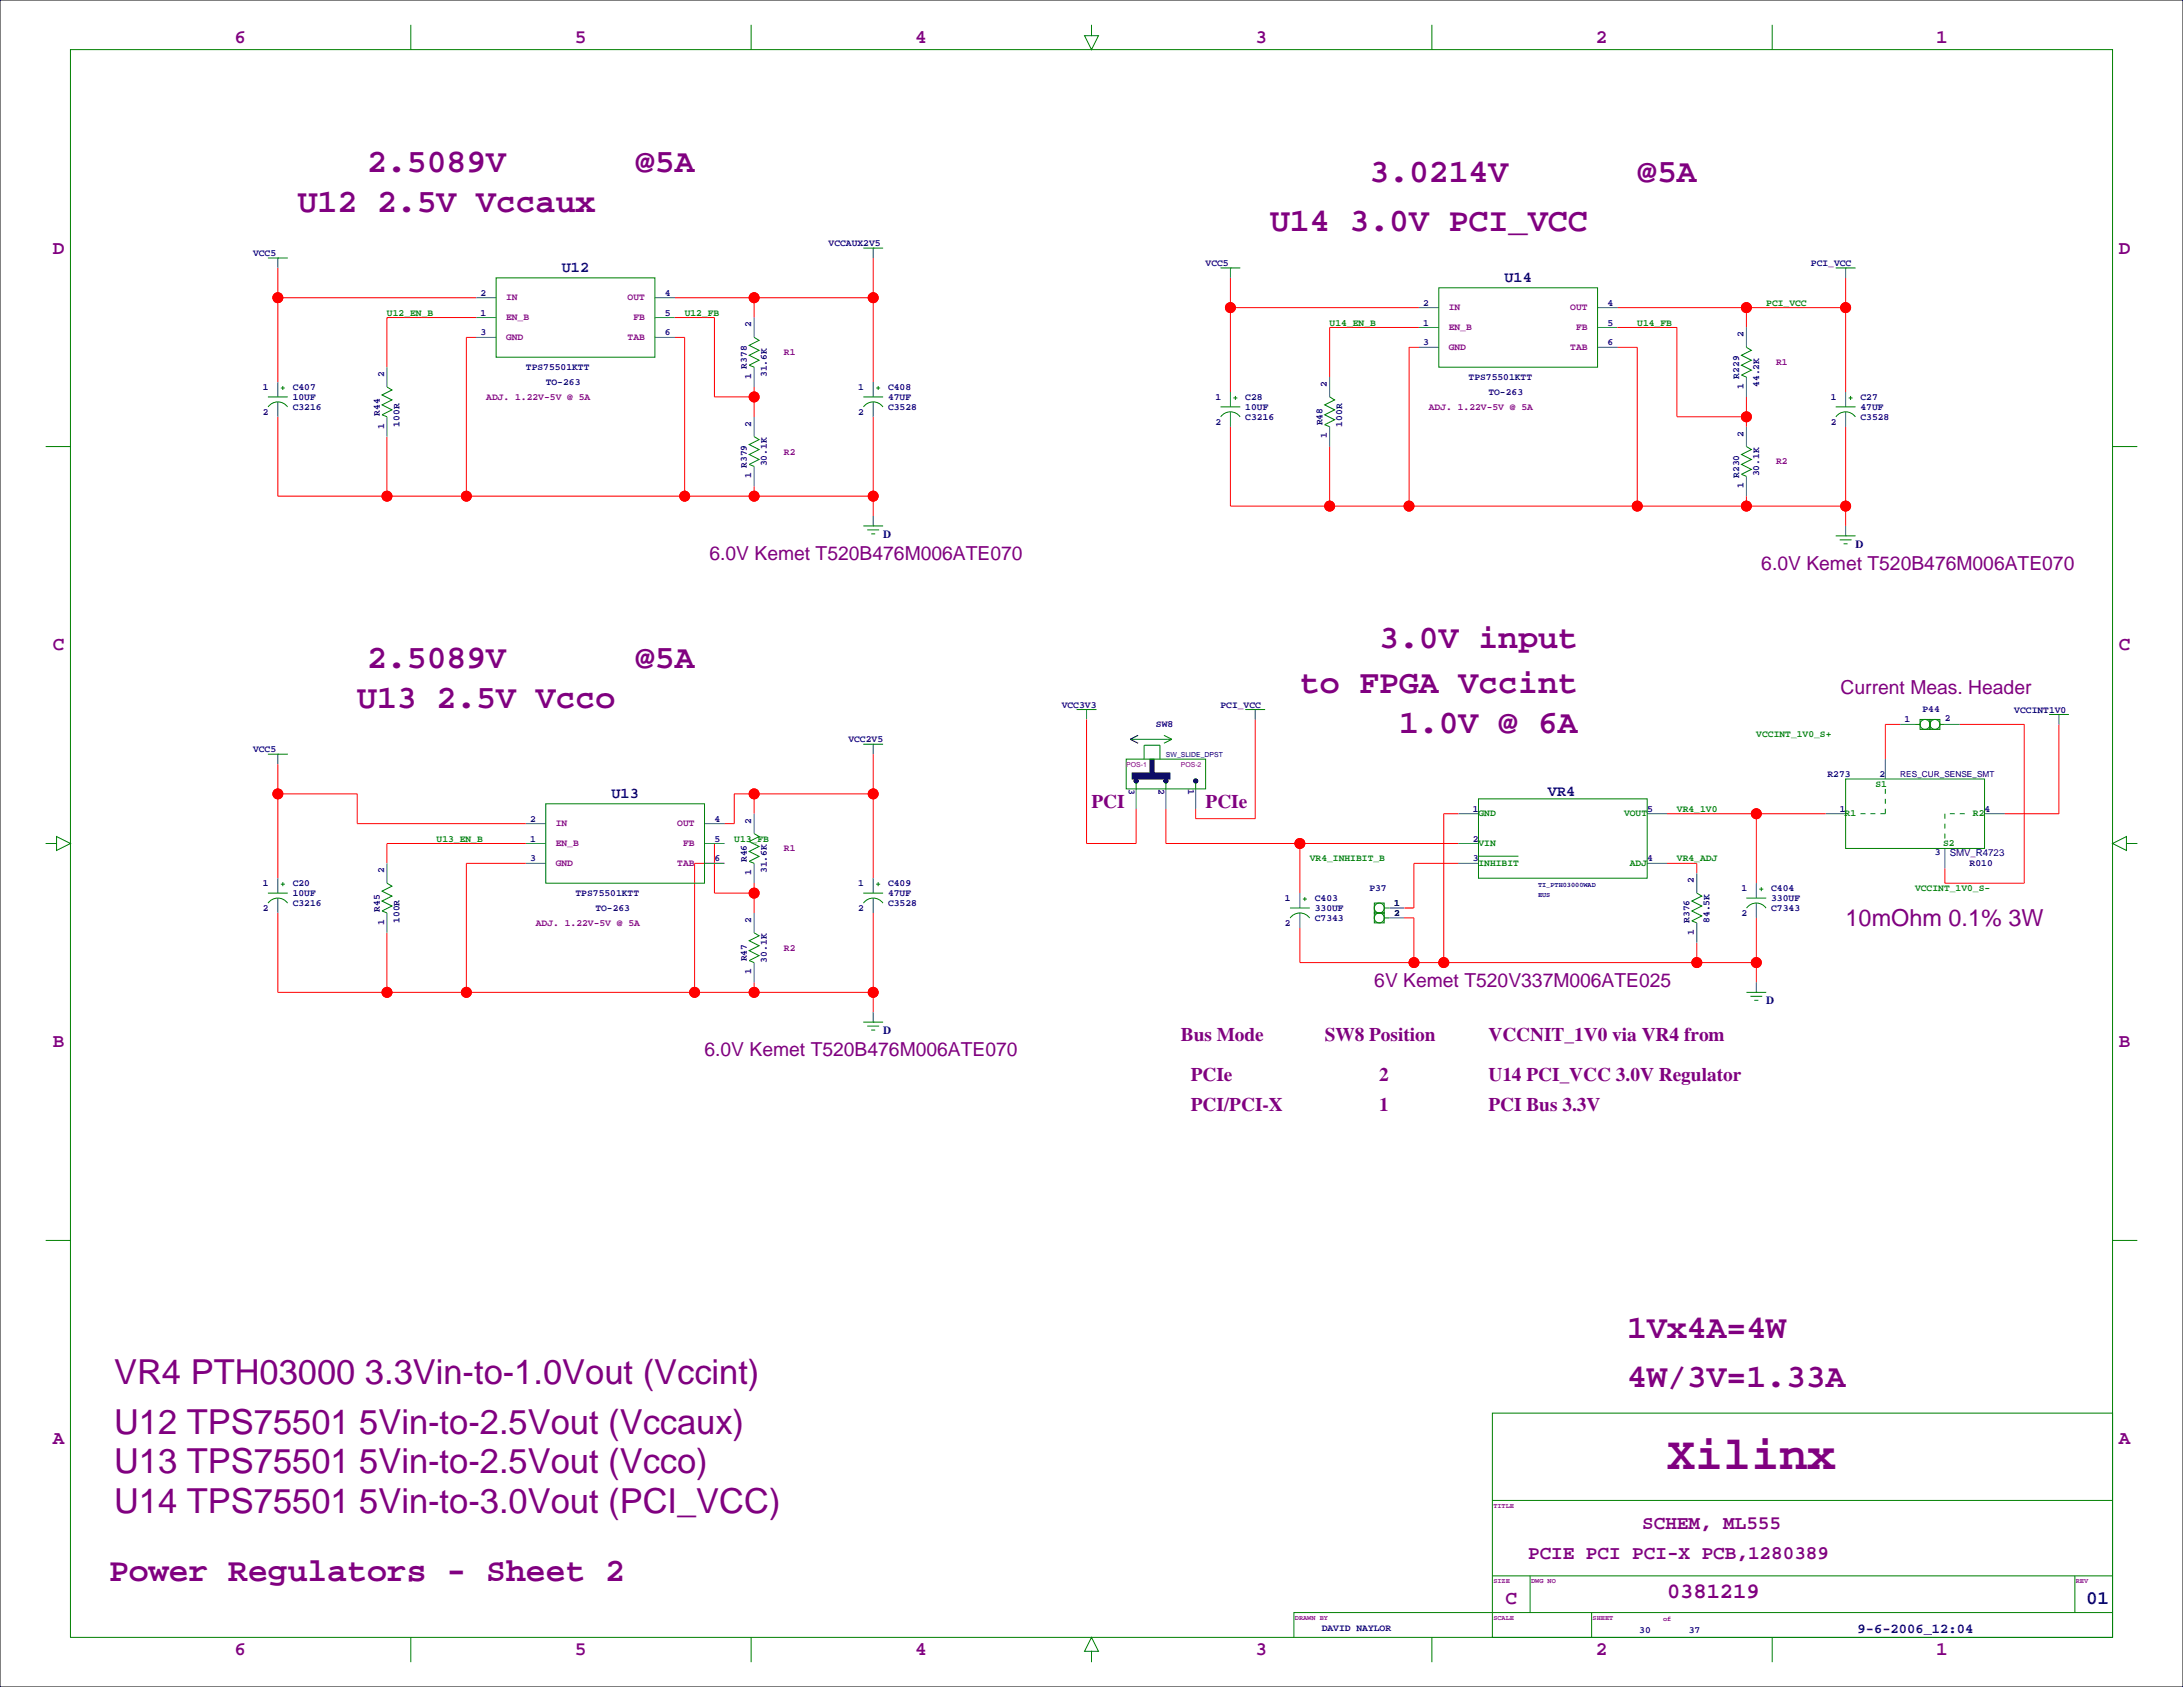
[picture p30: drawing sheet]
<svg xmlns="http://www.w3.org/2000/svg" width="559mm" height="432mm" viewBox="0 0 559 432" stroke-linecap="round" stroke-linejoin="round" font-family="sans-serif">
<defs><g id="words">
<text font-size="12" fill="#800080" x="426.7" y="376">Xilinx</text>
<g font-size="8.8" fill="#800080">
<text x="29.2" y="354.2">VR4 PTH03000 3.3Vin-to-1.0Vout (Vccint)</text>
<text x="29.2" y="366.9">U12 TPS75501 5Vin-to-2.5Vout (Vccaux)</text>
<text x="29.2" y="377.1">U13 TPS75501 5Vin-to-2.5Vout (Vcco)</text>
<text x="29.2" y="387.3">U14 TPS75501 5Vin-to-3.0Vout (PCI_VCC)</text>
</g>
<g font-size="8.5" fill="#800080">
<text x="94" y="44">2.5089V</text>
<text x="162.6" y="44">@5A</text>
<text x="350.5" y="46.5">3.0214V</text>
<text x="419.1" y="46.5">@5A</text>
<text x="76.2" y="54.1">U12 2.5V Vccaux</text>
<text x="325.1" y="59.2">U14 3.0V PCI_VCC</text>
<text x="353.1" y="165.9">3.0V input</text>
<text x="94" y="171">2.5089V</text>
<text x="162.6" y="171">@5A</text>
<text x="332.7" y="177.3">to FPGA Vccint</text>
<text x="91.4" y="181.1">U13 2.5V Vcco</text>
<text x="358.1" y="187.5">1.0V @ 6A</text>
<text x="416.6" y="342.4">1Vx4A=4W</text>
<text x="416.6" y="355.1">4W/3V=1.33A</text>
<text x="27.9" y="404.7">Power Regulators - Sheet 2</text>
</g>
<text font-size="6" fill="#800080" x="472.4" y="237">10mOhm 0.1% 3W</text>
<text font-size="5.6" fill="#800080" x="426.7" y="409.1">0381219</text>
<g font-size="4.9" fill="#800080">
<text x="60" y="11">6</text>
<text x="147.1" y="11">5</text>
<text x="234.2" y="11">4</text>
<text x="321.4" y="11">3</text>
<text x="408.5" y="11">2</text>
<text x="495.6" y="11">1</text>
<text x="13.5" y="64.9">D</text>
<text x="542.3" y="64.9">D</text>
<text x="181.6" y="143.3">6.0V Kemet T520B476M006ATE070</text>
<text x="450.8" y="145.8">6.0V Kemet T520B476M006ATE070</text>
<text x="13.5" y="166.5">C</text>
<text x="542.3" y="166.5">C</text>
<text x="471.2" y="177.6">Current Meas. Header</text>
<text x="279.4" y="206.8">PCI</text>
<text x="308.6" y="206.8">PCIe</text>
<text x="351.8" y="252.5">6V Kemet T520V337M006ATE025</text>
<text x="13.5" y="268.1">B</text>
<text x="302.3" y="266.5">Bus Mode</text>
<text x="339.1" y="266.5">SW8 Position</text>
<text x="381" y="266.5">VCCNIT_1V0 via VR4 from</text>
<text x="542.3" y="268.1">B</text>
<text x="180.3" y="270.3">6.0V Kemet T520B476M006ATE070</text>
<text x="304.8" y="276.7">PCIe</text>
<text x="353.1" y="276.7">2</text>
<text x="381" y="276.7">U14 PCI_VCC 3.0V Regulator</text>
<text x="304.8" y="284.3">PCI/PCI-X</text>
<text x="353.1" y="284.3">1</text>
<text x="381" y="284.3">PCI Bus 3.3V</text>
<text x="13.5" y="369.7">A</text>
<text x="542.3" y="369.7">A</text>
<text x="420.4" y="391.4">SCHEM, ML555</text>
<text x="391.2" y="399">PCIE PCI PCI-X PCB,1280389</text>
<text x="385.4" y="410.6">C</text>
<text x="60" y="423.5">6</text>
<text x="147.1" y="423.5">5</text>
<text x="234.2" y="423.5">4</text>
<text x="321.4" y="423.5">3</text>
<text x="408.5" y="423.5">2</text>
<text x="495.6" y="423.5">1</text>
</g>
<text font-size="4.9" fill="#000080" x="534" y="410.6">01</text>
<g font-size="3.9" fill="#000080">
<text x="143.8" y="69.7">U12</text>
<text x="385.1" y="72.2">U14</text>
<text x="396.2" y="203.7">VR4</text>
<text x="156.5" y="204.3">U13</text>
</g>
<text font-size="3.5" fill="#000080" x="475.5" y="417.9">9-6-2006_12:04</text>
<g font-size="2.8" fill="#000080">
<text x="226.1" y="137.6">D</text>
<text x="475" y="140.1">D</text>
<text x="452.1" y="257">D</text>
<text x="226.1" y="264.6">D</text>
</g>
<g font-size="2.5" fill="#000080">
<text x="64.8" y="65.5">VCC5</text>
<text x="212.1" y="63">VCCAUX2V5</text>
<text x="308.6" y="68.1">VCC5</text>
<text x="463.5" y="68.1">PCI_VCC</text>
<text x="123" y="75.7">2</text>
<text x="170.2" y="75.7">4</text>
<text x="123" y="80.8">1</text>
<text x="170.2" y="80.8">5</text>
<text x="192.3" y="83.8" transform="rotate(-90 192.3 83.8)">2</text>
<text x="364.3" y="83.3">1</text>
<text x="364.3" y="78.2">2</text>
<text x="411.5" y="78.2">4</text>
<text x="411.5" y="83.3">5</text>
<text x="123" y="85.9">3</text>
<text x="170.2" y="85.9">6</text>
<text x="364.3" y="88.4">3</text>
<text x="411.5" y="88.4">6</text>
<text x="446.3" y="86.4" transform="rotate(-90 446.3 86.4)">2</text>
<text x="134.6" y="94.7">TPS75501KTT</text>
<text x="191.2" y="94.4" transform="rotate(-90 191.2 94.4)">R378</text>
<text x="67.3" y="99.8">1</text>
<text x="74.9" y="99.8">C407</text>
<text x="98.3" y="96.5" transform="rotate(-90 98.3 96.5)">2</text>
<text x="139.7" y="98.6">TO-263</text>
<text x="192.3" y="97" transform="rotate(-90 192.3 97)">1</text>
<text x="196.3" y="96.5" transform="rotate(-90 196.3 96.5)">31.6K</text>
<text x="219.7" y="99.8">1</text>
<text x="227.3" y="99.8">C408</text>
<text x="339.6" y="99.1" transform="rotate(-90 339.6 99.1)">2</text>
<text x="375.9" y="97.3">TPS75501KTT</text>
<text x="381" y="101.1">TO-263</text>
<text x="445.2" y="96.9" transform="rotate(-90 445.2 96.9)">R229</text>
<text x="446.3" y="99.5" transform="rotate(-90 446.3 99.5)">1</text>
<text x="450.3" y="99.1" transform="rotate(-90 450.3 99.1)">44.2K</text>
<text x="67.3" y="106.2">2</text>
<text x="74.9" y="104.9">C3216</text>
<text x="74.9" y="102.4">10UF</text>
<text x="97.2" y="106.4" transform="rotate(-90 97.2 106.4)">R44</text>
<text x="219.7" y="106.2">2</text>
<text x="227.3" y="104.9">C3528</text>
<text x="227.3" y="102.4">47UF</text>
<text x="311.2" y="102.4">1</text>
<text x="318.8" y="107.4">C3216</text>
<text x="318.8" y="102.4">C28</text>
<text x="318.8" y="104.9">10UF</text>
<text x="468.6" y="102.4">1</text>
<text x="476.2" y="107.4">C3528</text>
<text x="476.2" y="102.4">C27</text>
<text x="476.2" y="104.9">47UF</text>
<text x="98.3" y="109.7" transform="rotate(-90 98.3 109.7)">1</text>
<text x="102.3" y="109.2" transform="rotate(-90 102.3 109.2)">100R</text>
<text x="192.3" y="109.2" transform="rotate(-90 192.3 109.2)">2</text>
<text x="311.2" y="108.7">2</text>
<text x="338.5" y="108.9" transform="rotate(-90 338.5 108.9)">R48</text>
<text x="339.6" y="112.2" transform="rotate(-90 339.6 112.2)">1</text>
<text x="343.6" y="109.2" transform="rotate(-90 343.6 109.2)">100R</text>
<text x="446.3" y="111.8" transform="rotate(-90 446.3 111.8)">2</text>
<text x="468.6" y="108.7">2</text>
<text x="191.2" y="119.8" transform="rotate(-90 191.2 119.8)">R379</text>
<text x="196.3" y="119.4" transform="rotate(-90 196.3 119.4)">30.1K</text>
<text x="192.3" y="122.4" transform="rotate(-90 192.3 122.4)">1</text>
<text x="445.2" y="122.3" transform="rotate(-90 445.2 122.3)">R230</text>
<text x="446.3" y="124.9" transform="rotate(-90 446.3 124.9)">1</text>
<text x="450.3" y="121.9" transform="rotate(-90 450.3 121.9)">30.1K</text>
<text x="271.8" y="181.1">VCC3V3</text>
<text x="312.4" y="181.1">PCI_VCC</text>
<text x="487.5" y="184.9">1</text>
<text x="492.1" y="182.3">P44</text>
<text x="497.8" y="184.5">2</text>
<text x="515.6" y="182.4">VCCINT1V0</text>
<text x="217.2" y="190">VCC2V5</text>
<text x="295.9" y="186.2">SW8</text>
<text x="64.8" y="192.5">VCC5</text>
<text x="288.9" y="201.9" transform="rotate(90 288.9 201.9)">3</text>
<text x="296.6" y="201.9" transform="rotate(90 296.6 201.9)">2</text>
<text x="304.2" y="201.9" transform="rotate(90 304.2 201.9)">1</text>
<text x="467.8" y="198.9">R273</text>
<text x="481.1" y="198.9">2</text>
<text x="377" y="207.8">1</text>
<text x="421.6" y="207.8">5</text>
<text x="471" y="207.8">1</text>
<text x="508" y="207.8">4</text>
<text x="135.7" y="215.4">1</text>
<text x="135.7" y="210.3">2</text>
<text x="182.9" y="210.3">4</text>
<text x="182.9" y="215.4">5</text>
<text x="192.3" y="210.8" transform="rotate(-90 192.3 210.8)">2</text>
<text x="377" y="215.4">2</text>
<text x="135.7" y="220.5">3</text>
<text x="182.9" y="220.5">6</text>
<text x="191.2" y="220.7" transform="rotate(-90 191.2 220.7)">R46</text>
<text x="377" y="220.5">3</text>
<text x="421.6" y="220.5">4</text>
<text x="495.3" y="218.8">3</text>
<text x="499.1" y="219">SMV_R4723</text>
<text x="504.2" y="221.7">R010</text>
<text x="67.3" y="226.8">1</text>
<text x="74.9" y="226.8">C20</text>
<text x="98.3" y="223.5" transform="rotate(-90 98.3 223.5)">2</text>
<text x="192.3" y="224" transform="rotate(-90 192.3 224)">1</text>
<text x="196.3" y="223.5" transform="rotate(-90 196.3 223.5)">31.6K</text>
<text x="219.7" y="226.8">1</text>
<text x="227.3" y="226.8">C409</text>
<text x="433.6" y="226.1" transform="rotate(-90 433.6 226.1)">2</text>
<text x="67.3" y="233.2">2</text>
<text x="74.9" y="231.9">C3216</text>
<text x="74.9" y="229.4">10UF</text>
<text x="97.2" y="233.4" transform="rotate(-90 97.2 233.4)">R45</text>
<text x="147.3" y="229.4">TPS75501KTT</text>
<text x="152.4" y="233.2">TO-263</text>
<text x="219.7" y="233.2">2</text>
<text x="227.3" y="231.9">C3528</text>
<text x="227.3" y="229.4">47UF</text>
<text x="328.9" y="230.6">1</text>
<text x="336.6" y="230.6">C403</text>
<text x="336.6" y="233.2">330UF</text>
<text x="350.5" y="228">P37</text>
<text x="445.8" y="228.1">1</text>
<text x="453.4" y="233.2">C7343</text>
<text x="453.4" y="228.1">C404</text>
<text x="453.4" y="230.6">330UF</text>
<text x="98.3" y="236.7" transform="rotate(-90 98.3 236.7)">1</text>
<text x="102.3" y="236.2" transform="rotate(-90 102.3 236.2)">100R</text>
<text x="192.3" y="236.2" transform="rotate(-90 192.3 236.2)">2</text>
<text x="328.9" y="237">2</text>
<text x="336.6" y="235.7">C7343</text>
<text x="432.5" y="236.2" transform="rotate(-90 432.5 236.2)">R376</text>
<text x="433.6" y="239.2" transform="rotate(-90 433.6 239.2)">1</text>
<text x="437.6" y="236.2" transform="rotate(-90 437.6 236.2)">84.5K</text>
<text x="445.8" y="234.4">2</text>
<text x="191.2" y="246.1" transform="rotate(-90 191.2 246.1)">R47</text>
<text x="192.3" y="249.4" transform="rotate(-90 192.3 249.4)">1</text>
<text x="196.3" y="246.4" transform="rotate(-90 196.3 246.4)">30.1K</text>
<text x="338.3" y="417.6">DAVID NAYLOR</text>
<text x="419.6" y="418.1">30</text>
<text x="432.3" y="418.1">37</text>
</g>
<g font-size="2.5" fill="#800080">
<text x="129.5" y="76.9">IN</text>
<text x="160.7" y="76.9">OUT</text>
<text x="129.5" y="82">EN_B</text>
<text x="162.1" y="82">FB</text>
<text x="370.8" y="79.4">IN</text>
<text x="402" y="79.4">OUT</text>
<text x="129.5" y="87.1">GND</text>
<text x="160.7" y="87.1">TAB</text>
<text x="370.8" y="89.6">GND</text>
<text x="370.8" y="84.5">EN_B</text>
<text x="402" y="89.6">TAB</text>
<text x="403.4" y="84.5">FB</text>
<text x="200.7" y="90.9">R1</text>
<text x="454.7" y="93.5">R1</text>
<text x="124.5" y="102.4">ADJ. 1.22V-5V @ 5A</text>
<text x="365.8" y="104.9">ADJ. 1.22V-5V @ 5A</text>
<text x="200.7" y="116.3">R2</text>
<text x="454.7" y="118.9">R2</text>
<text x="142.2" y="211.5">IN</text>
<text x="173.4" y="211.5">OUT</text>
<text x="142.2" y="221.7">GND</text>
<text x="142.2" y="216.6">EN_B</text>
<text x="173.4" y="221.7">TAB</text>
<text x="174.8" y="216.6">FB</text>
<text x="200.7" y="217.9">R1</text>
<text x="137.2" y="237">ADJ. 1.22V-5V @ 5A</text>
<text x="200.7" y="243.3">R2</text>
</g>
<g font-size="2.5" fill="#008000">
<text x="99.1" y="80.8">U12_EN_B</text>
<text x="175.3" y="80.8">U12_FB</text>
<text x="340.4" y="83.3">U14_EN_B</text>
<text x="419.1" y="83.3">U14_FB</text>
<text x="452.1" y="78.2">PCI_VCC</text>
<text x="449.6" y="188.7">VCCINT_1V0_S+</text>
<text x="480.1" y="201.4">S1</text>
<text x="378.5" y="209">GND</text>
<text x="415.7" y="209">VOUT</text>
<text x="429.3" y="207.8">VR4_1V0</text>
<text x="472.2" y="209">R1</text>
<text x="505" y="209">R2</text>
<text x="111.8" y="215.4">U13_EN_B</text>
<text x="188" y="215.4">U13_FB</text>
<text x="335.3" y="220.5">VR4_INHIBIT_B</text>
<text x="378.5" y="221.7">INHIBIT</text>
<text x="378.5" y="216.6">VIN</text>
<text x="417.2" y="221.7">ADJ</text>
<text x="429.3" y="220.5">VR4_ADJ</text>
<text x="497.4" y="216.6">S2</text>
<text x="356.9" y="231.8">1</text>
<text x="490.2" y="228.1">VCCINT_1V0_S-</text>
<text x="356.9" y="234.4">2</text>
</g>
<text font-size="2.1" fill="#000080" x="486.4" y="198.8">RES_CUR_SENSE_SMT</text>
<g font-size="1.8" fill="#800080">
<text x="288.3" y="196.3">POS-1</text>
<text x="302.3" y="196.3">POS-2</text>
<text x="382.3" y="386">TITLE</text>
<text x="382.3" y="405.3">SIZE</text>
<text x="391.9" y="405.3">DWG NO</text>
<text x="531.4" y="405.3">REV</text>
<text x="331.5" y="414.7">DRAWN BY</text>
<text x="382.3" y="414.7">SCALE</text>
<text x="407.7" y="414.7">SHEET</text>
<text x="425.7" y="414.9">of</text>
</g>
<g font-size="1.8" fill="#000080">
<text x="298.5" y="193.8">SW_SLIDE_DPST</text>
<text x="393.7" y="227">TI_PTH03000WAD</text>
<text x="393.7" y="229.5">EUS</text>
</g>
</g></defs>
<g fill="none" stroke="#000" stroke-width=".26">
<path d="M0 0h558.8v431.8h-558.8zM291.3 188.2l-2 1 2 1"/>
<circle cx="290.8" cy="199.9" r=".51"/>
<circle cx="298.4" cy="199.9" r=".51"/>
<circle cx="306.1" cy="199.9" r=".51"/>
</g>
<g fill="none" stroke="#f00" stroke-width=".26">
<path d="M71.1 68.6v29.2M71.1 76.2h50.8M172.7 76.2h50.8M193 76.2v5.1M223.5 66v31.8M315 71.1v29.2M315 78.7h48.2M414 78.7h58.4M447 78.7v5.1M472.4 71.1v29.2M121.9 86.4h-2.5v40.6M121.9 81.3h-22.8v12.7"/>
<path d="M172.7 86.4h2.6v40.6M172.7 81.3h10.2v20.3h10.1M193 99.1v7.6M363.2 88.9h-2.5v40.6M363.2 83.8h-22.8v12.7M414 88.9h5.1v40.6M414 83.8h15.3v22.9h17.7M71.1 106.7v20.3h152.4M99.1 111.8v15.2M223.5 106.7v25.4M315 109.2v20.3h157.4M340.4 114.3v15.2"/>
<path d="M447 101.6v7.6M472.4 109.2v25.4M193 124.5v2.5M447 127v2.5M71.1 195.6v29.2M223.5 193v31.8M278.1 184.1v31.8h12.7v-8.9M321.3 184.1v25.4h-15.2v-2.5M486.4 185.4h-3.8v8.9M501.6 185.4h16.6v40.7h-20.4v-3.9M527 185.4v22.9h-13.9M71.1 203.2h20.3v7.6h43.2"/>
<path d="M134.6 215.9h-35.5v5.1M185.4 215.9h-2.5v12.7h10.1M193 203.2v5.1M223.5 203.2h-35.5v7.6h-2.6M298.4 207v8.9h75M332.7 215.9v12.7M373.4 208.3h-3.8v38.1M426.7 208.3h40.7M449.6 208.3v17.8M71.1 233.7v20.3h152.4M99.1 238.8v15.2M134.6 221h-15.2v33"/>
<path d="M185.4 221h-7.6v33M193 226.1v7.6M223.5 233.7v25.4M332.7 237.5v8.9h116.9M359.4 234.9h2.5v11.5M373.4 221h-11.5v11.4h-2.5M426.7 221h7.6v2.5M449.6 234.9v16.6M193 251.5v2.5M434.3 241.3v5.1"/>
<circle cx="71.1" cy="76.2" r="1.27"/>
<circle cx="193" cy="76.2" r="1.27"/>
<circle cx="223.5" cy="76.2" r="1.27"/>
<circle cx="315" cy="78.7" r="1.27"/>
<circle cx="447" cy="78.7" r="1.27"/>
<circle cx="472.4" cy="78.7" r="1.27"/>
<circle cx="193" cy="101.6" r="1.27"/>
<circle cx="447" cy="106.7" r="1.27"/>
<circle cx="99.1" cy="127" r="1.27"/>
<circle cx="119.4" cy="127" r="1.27"/>
<circle cx="175.3" cy="127" r="1.27"/>
<circle cx="193" cy="127" r="1.27"/>
<circle cx="223.5" cy="127" r="1.27"/>
<circle cx="340.4" cy="129.5" r="1.27"/>
<circle cx="360.7" cy="129.5" r="1.27"/>
<circle cx="419.1" cy="129.5" r="1.27"/>
<circle cx="447" cy="129.5" r="1.27"/>
<circle cx="472.4" cy="129.5" r="1.27"/>
<circle cx="71.1" cy="203.2" r="1.27"/>
<circle cx="193" cy="203.2" r="1.27"/>
<circle cx="223.5" cy="203.2" r="1.27"/>
<circle cx="332.7" cy="215.9" r="1.27"/>
<circle cx="449.6" cy="208.3" r="1.27"/>
<circle cx="193" cy="228.6" r="1.27"/>
<circle cx="99.1" cy="254" r="1.27"/>
<circle cx="119.4" cy="254" r="1.27"/>
<circle cx="177.8" cy="254" r="1.27"/>
<circle cx="193" cy="254" r="1.27"/>
<circle cx="223.5" cy="254" r="1.27"/>
<circle cx="361.9" cy="246.4" r="1.27"/>
<circle cx="369.6" cy="246.4" r="1.27"/>
<circle cx="434.3" cy="246.4" r="1.27"/>
<circle cx="449.6" cy="246.4" r="1.27"/>
</g>
<g fill="none" stroke="#008080" stroke-width=".26">
<path d="M71.1 66v2.6M121.9 76.2h5.1M167.6 76.2h5.1M223.5 63.5v2.5M315 68.6v2.5M363.2 78.7h5.1M408.9 78.7h5.1M472.4 68.6v2.5M71.1 97.8v3.8M99.1 94v5.1M121.9 81.3h5.1M121.9 86.4h5.1"/>
<path d="M167.6 81.3h5.1M167.6 86.4h5.1M193 81.3v5.1M193 94v5.1M223.5 97.8v3.8M340.4 96.5v5.1M363.2 83.8h5.1M363.2 88.9h5.1M408.9 83.8h5.1M408.9 88.9h5.1M447 83.8v5.1M447 96.5v5.1"/>
<path d="M71.1 102.9v3.8M99.1 106.7v5.1M193 106.7v5.1M193 119.4v5.1M223.5 102.9v3.8M315 100.3v3.8M315 105.4v3.8M340.4 109.2v5.1M447 109.2v5.1M472.4 100.3v3.8M472.4 105.4v3.8M223.5 132.1v2.5"/>
<path d="M447 121.9v5.1M472.4 134.6v2.6M71.1 193v2.6M223.5 190.5v2.5M278.1 181.6v2.5M321.3 181.6v2.5M482.6 194.3v5.1M486.4 185.4h3.8M497.8 185.4h3.8M527 182.9v2.5M134.6 215.9h5.1M134.6 210.8h5.1"/>
<path d="M180.3 215.9h5.1M180.3 210.8h5.1M193 208.3v5.1M290.8 201.9v5.1M298.4 201.9v5.1M306.1 201.9v5.1M373.4 215.9h5.1M373.4 208.3h5.1M421.6 208.3h5.1M467.4 208.3h5M497.8 217.2v5M508 208.3h5.1"/>
<path d="M71.1 224.8v3.8M71.1 229.9v3.8M99.1 221v5.1M99.1 233.7v5.1M134.6 221h5.1M180.3 221h5.1M193 221v5.1M193 233.7v5.1M223.5 224.8v3.8M223.5 229.9v3.8M332.7 228.6v3.8M332.7 233.7v3.8"/>
<path d="M355.6 232.4h3.8M355.6 234.9h3.8M373.4 221h5.1M421.6 221h5.1M434.3 223.5v5.1M434.3 236.2v5.1M449.6 226.1v3.8M449.6 231.1v3.8M193 246.4v5.1M223.5 259.1v2.5M449.6 251.5v2.5"/>
</g>
<g fill="none" stroke="#008000" stroke-width=".26">
<path d="M18 12.7h522.8v406.4h-522.8zM105.2 6.3v6.4M192.3 6.3v6.4M279.4 6.3v2.8h1.8l-1.8 3.6-1.8-3.6h1.8M366.5 6.3v6.4M453.6 6.3v6.4M68.6 66h5.1M71.1 66h.1M127 71.1h40.6v20.3h-40.6zM221 63.5h5.1M223.5 63.5h.1M312.4 68.6h5.1"/>
<path d="M315 68.6h.1M368.3 73.7h40.6v20.3h-40.6zM469.9 68.6h5.1M472.4 68.6h.1M71.9 99.3h1M72.4 98.8v1M99.1 99.1l1.2 .7-2.5 1.3 2.5 1.3-2.5 1.2 2.5 1.3-2.5 1.3 1.3 .5M193 86.4l1.3 .7-2.5 1.3 2.5 1.3-2.5 1.2 2.5 1.3-2.5 1.3 1.2 .5M224.3 99.3h1M224.8 98.8v1M447 88.9l1.3 .8-2.5 1.2 2.5 1.3-2.5 1.3 2.5 1.2-2.5 1.3 1.2 .5M11.7 114.3h6.3"/>
<path d="M68.6 101.6h5.1M68.6 104.2a3 3 0 0 1 5 0M193 111.8l1.3 .7-2.5 1.3 2.5 1.3-2.5 1.2 2.5 1.3-2.5 1.3 1.2 .5M221 101.6h5.1M221 104.2a3 3 0 0 1 5 0M312.4 104.1h5.1M312.5 106.7a3 3 0 0 1 5 0M315.7 101.9h1M316.2 101.3v1.1M340.4 101.6l1.2 .8-2.5 1.2 2.5 1.3-2.5 1.3 2.5 1.2-2.5 1.3 1.3 .5M447 114.3l1.3 .8-2.5 1.2 2.5 1.3-2.5 1.3 2.5 1.2-2.5 1.3 1.2 .5M469.9 104.1h5.1"/>
<path d="M469.9 106.7a3 3 0 0 1 5 0M473.2 101.9h1M473.7 101.3v1.1M540.8 114.3h6.3M221 134.6h5.1M222 135.6h3M223 136.7h1M223.5 134.6h.1M469.9 137.2h5.1M470.9 138.2h3.1M471.9 139.2h1M472.4 137.2h.1"/>
<path d="M68.6 193h5.1M71.1 193h.1M221 190.5h5.1M223.5 190.5h.1M275.6 181.6h5.1M278.1 181.6h.1M288.3 194.3h20.3v7.6h-20.3zM289.3 189.2h10.7M292.9 194.3v-3.5h4v3.5M297.9 188.2l2.1 1M300 189.2l-2.1 1M318.8 181.6h5"/>
<path d="M321.3 181.6h.1M472.4 199.4h35.6v17.8h-35.6zM490.2 185.4h1.3M491.5 184.1h2.5v2.6h-2.5zM494 184.1h2.6v2.6h-2.6zM496.6 185.4h1.2M524.5 182.9h5.1M527 182.9h.1M11.7 215.9h2.8v-1.8l3.5 1.8-3.5 1.8v-1.8M139.7 205.7h40.6v20.4h-40.6zM193 213.4l1.3 .7-2.5 1.3 2.5 1.3-2.5 1.2 2.5 1.3-2.5 1.3 1.2 .5M290.8 200.4v1.5"/>
<path d="M298.4 200.4v1.5M306.1 200.4v1.5M378.5 204.5h43.1v20.3h-43.1zM378.5 219.1h10.2M476.2 208.3h1.3M478.8 208.3h1.3M482.6 207v1.3h-1.3M482.6 201.9v1.3M482.6 204.5v1.2M497.8 208.3v1.2M497.8 210.8v1.3M497.8 213.4v1.2"/>
<path d="M499.1 208.3h1.3M501.6 208.3h1.3M544.3 215.9v-1.8l-3.5 1.8 3.5 1.8v-1.8h2.8M68.6 228.6h5.1M68.6 231.2a3 3 0 0 1 5 0M71.9 226.3h1M72.4 225.8v1M99.1 226.1l1.2 .7-2.5 1.3 2.5 1.3-2.5 1.2 2.5 1.3-2.5 1.3 1.3 .5M193 238.8l1.3 .7-2.5 1.3 2.5 1.3-2.5 1.2 2.5 1.3-2.5 1.3 1.2 .5M221 228.6h5.1M221 231.2a3 3 0 0 1 5 0M224.3 226.3h1"/>
<path d="M224.8 225.8v1M330.2 232.4h5.1M330.2 235a3 3 0 0 1 5 0M333.5 230.1h1M334 229.6v1M351.8 233.7h2.5v2.5h-2.5zM351.8 231.1h2.5v2.6h-2.5zM354.3 234.9h1.3M354.3 232.4h1.3M434.3 228.6l1.3 .8-2.5 1.2 2.5 1.3-2.5 1.3 2.5 1.2-2.5 1.3 1.2 .5M447 229.9h5.1M447.1 232.4a3 3 0 0 1 5 0"/>
<path d="M450.3 227.6h1.1M450.8 227.1v1M447 254h5.1M448.1 255h3M449.1 256h1M449.6 254h.1M221 261.6h5.1M222 262.6h3M223 263.7h1M223.5 261.6h.1M11.7 317.5h6.3M540.8 317.5h6.3"/>
<path d="M382 361.7h158.8v57.4h-158.8zM382 384h158.8M105.2 419.1v6.3M192.3 419.1v6.3M366.5 419.1v6.3M382 403.4h158.8M391.7 403.4v9.3M407.4 412.7v6.4M453.6 419.1v6.3M531.1 403.4v9.3M540.8 412.7h-209.6v6.4M279.4 422.7h1.8l-1.8-3.6-1.8 3.6h1.8v2.7"/>
<circle cx="492.8" cy="185.4" r="1.27"/>
<circle cx="495.3" cy="185.4" r="1.27"/>
<circle cx="353.1" cy="232.4" r="1.27"/>
<circle cx="353.1" cy="234.9" r="1.27"/>
</g>
<g fill="#f00" stroke="#f00" stroke-width=".26">
<circle cx="177.8" cy="254" r="1.27"/>
<circle cx="223.5" cy="254" r="1.27"/>
<circle cx="193" cy="254" r="1.27"/>
<circle cx="119.4" cy="254" r="1.27"/>
<circle cx="99.1" cy="254" r="1.27"/>
<circle cx="419.1" cy="129.5" r="1.27"/>
<circle cx="360.7" cy="129.5" r="1.27"/>
<circle cx="340.4" cy="129.5" r="1.27"/>
<circle cx="447" cy="129.5" r="1.27"/>
<circle cx="472.4" cy="129.5" r="1.27"/>
<circle cx="175.3" cy="127" r="1.27"/>
<circle cx="99.1" cy="127" r="1.27"/>
<circle cx="119.4" cy="127" r="1.27"/>
<circle cx="223.5" cy="127" r="1.27"/>
<circle cx="193" cy="127" r="1.27"/>
<circle cx="449.6" cy="246.4" r="1.27"/>
<circle cx="434.3" cy="246.4" r="1.27"/>
<circle cx="369.6" cy="246.4" r="1.27"/>
<circle cx="361.9" cy="246.4" r="1.27"/>
<circle cx="447" cy="78.7" r="1.27"/>
<circle cx="472.4" cy="78.7" r="1.27"/>
<circle cx="71.1" cy="203.2" r="1.27"/>
<circle cx="193" cy="203.2" r="1.27"/>
<circle cx="223.5" cy="203.2" r="1.27"/>
<circle cx="315" cy="78.7" r="1.27"/>
<circle cx="71.1" cy="76.2" r="1.27"/>
<circle cx="223.5" cy="76.2" r="1.27"/>
<circle cx="193" cy="76.2" r="1.27"/>
<circle cx="449.6" cy="208.3" r="1.27"/>
<circle cx="447" cy="106.7" r="1.27"/>
<circle cx="193" cy="101.6" r="1.27"/>
<circle cx="193" cy="228.6" r="1.27"/>
<circle cx="332.7" cy="215.9" r="1.27"/>
</g>
<g fill="#000" stroke="#000" stroke-width=".26">
<path d="M289.8 197.9h9.7v1.5h-9.7z" fill-rule="evenodd"/>
<path d="M294.4 194.3h1v3.6h-1z" fill-rule="evenodd"/>
<circle cx="290.8" cy="199.9" r=".51"/>
<circle cx="298.4" cy="199.9" r=".51"/>
<circle cx="306.1" cy="199.9" r=".51"/>
</g>
<use href="#words"/>
</svg>
